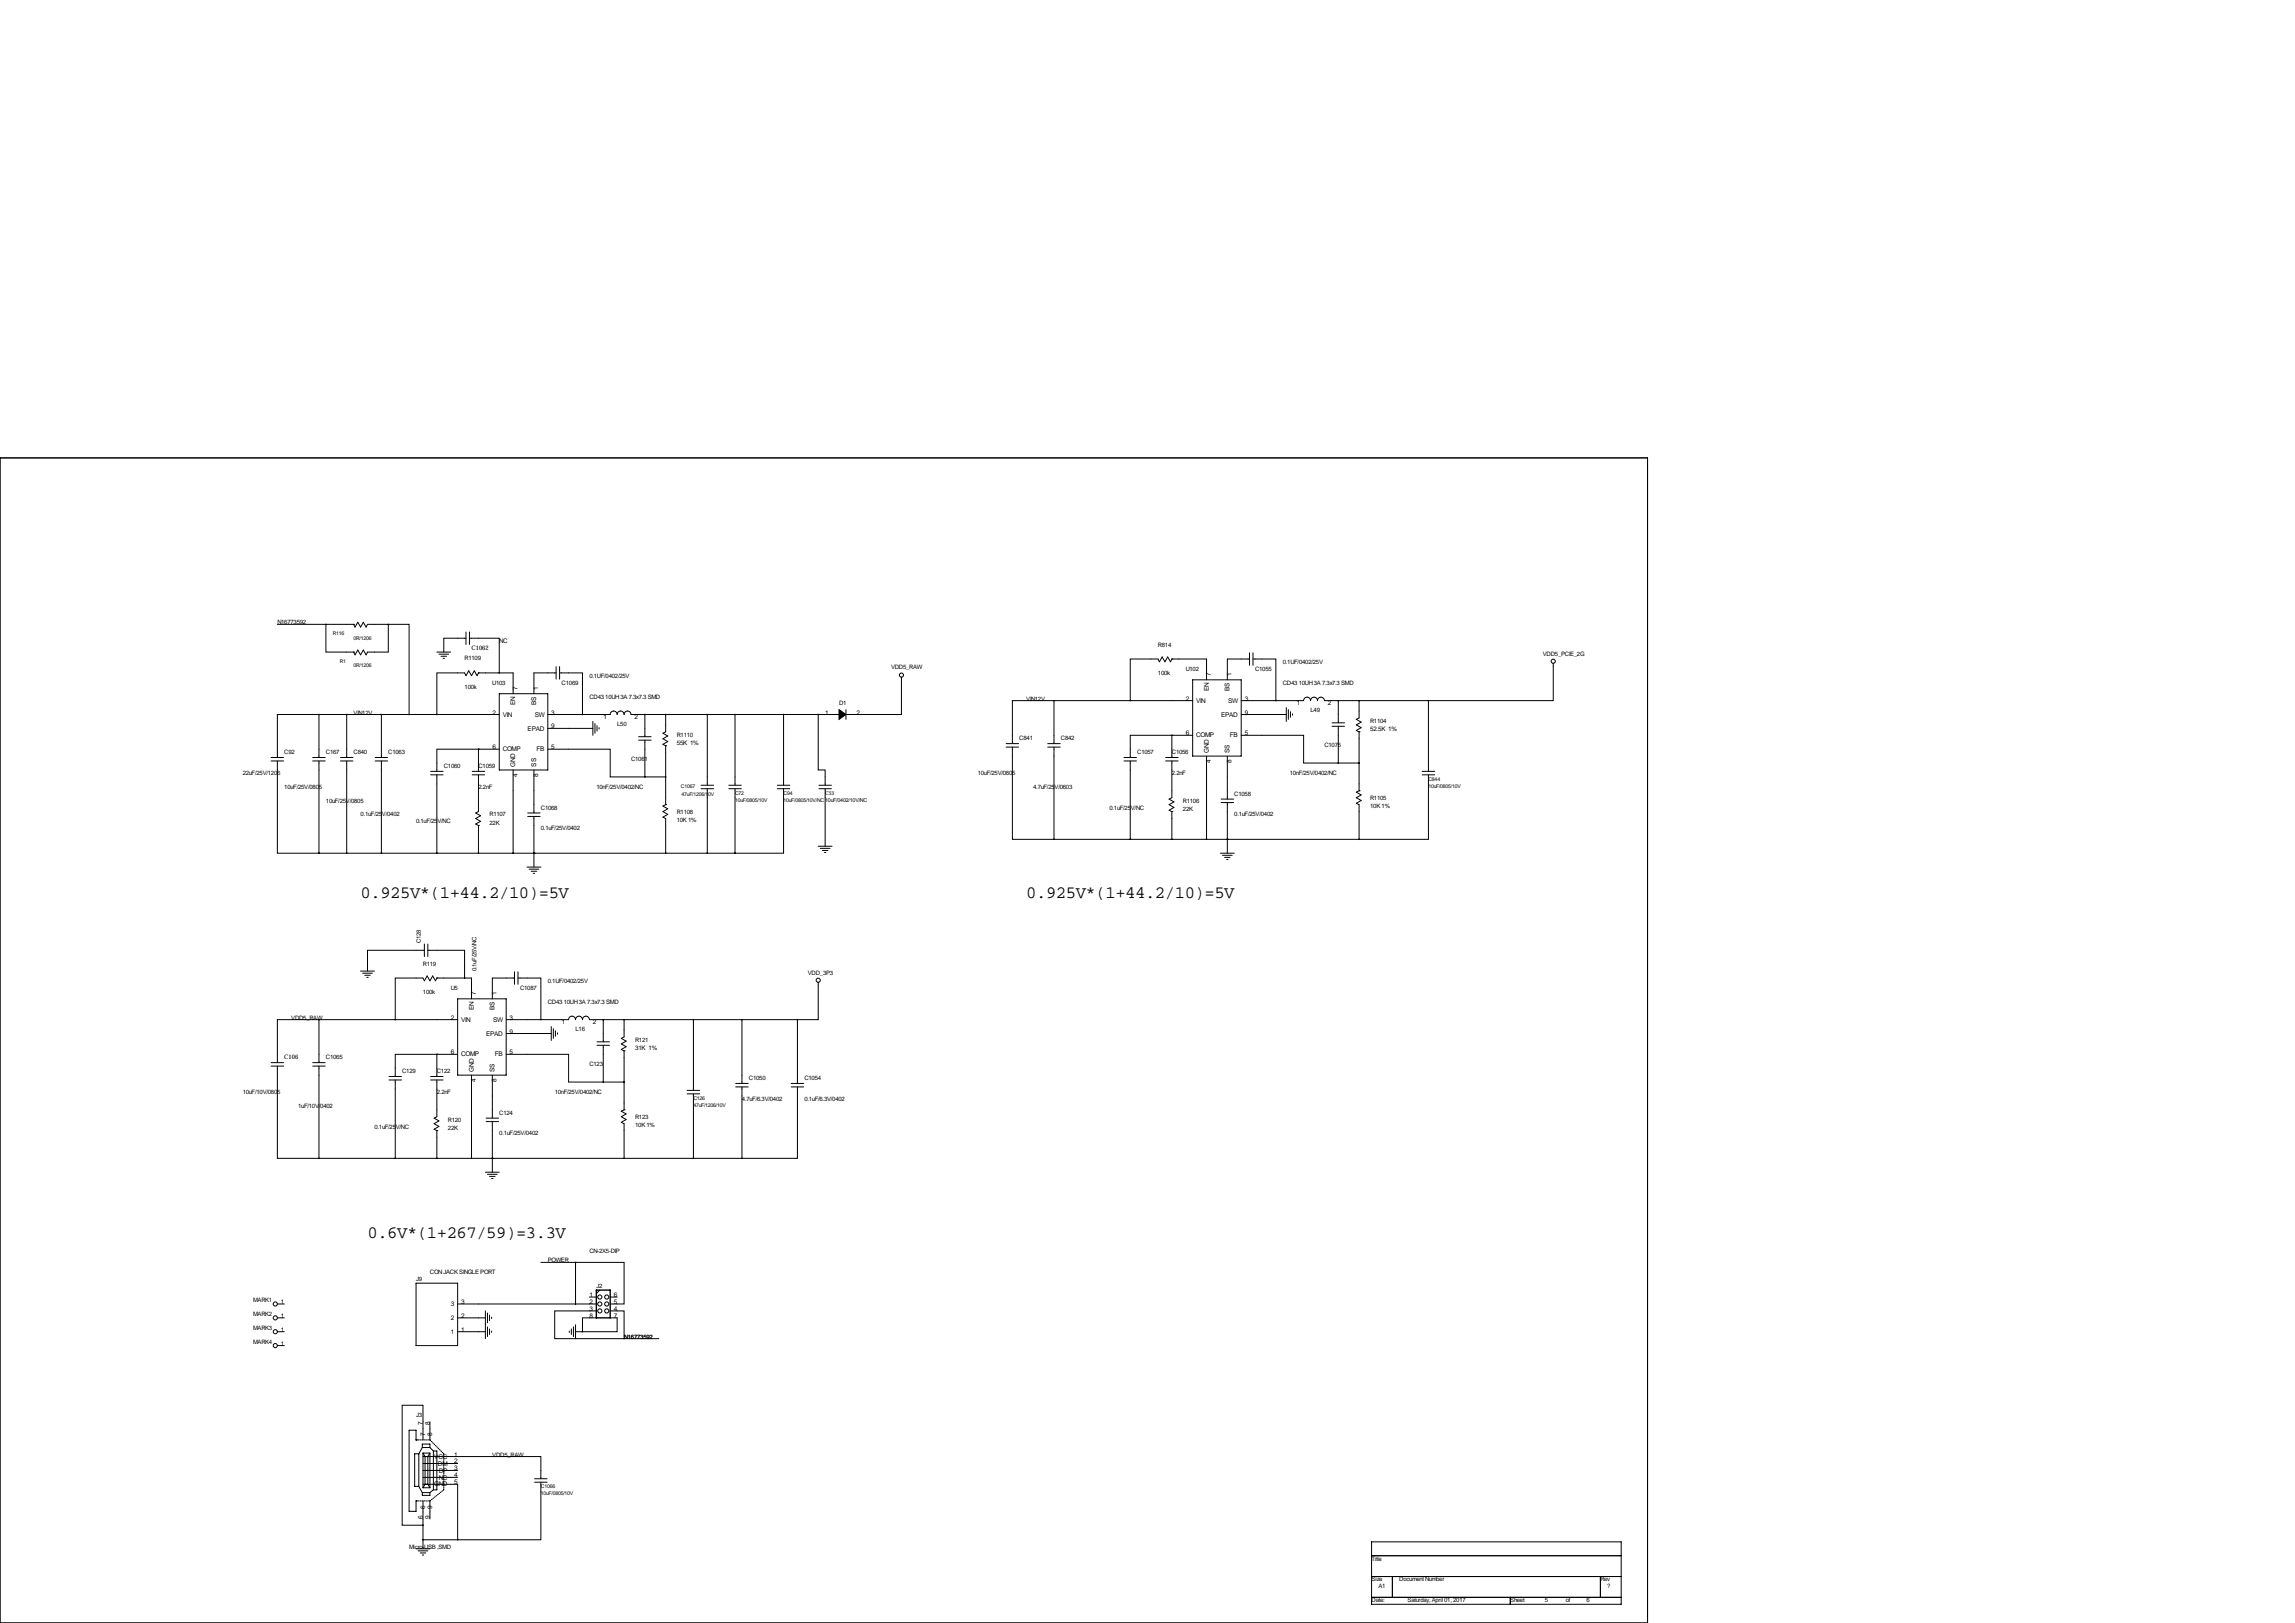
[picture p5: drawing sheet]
<svg xmlns="http://www.w3.org/2000/svg" width="841mm" height="594mm" viewBox="0 0 841 594" stroke-linecap="round" stroke-linejoin="round" font-family="sans-serif">
<defs><g id="words">
<g font-size="6.3">
<text x="132.1" y="329">0.925V*(1+44.2/10)=5V</text>
<text x="375.9" y="329">0.925V*(1+44.2/10)=5V</text>
<text x="134.6" y="453.5">0.6V*(1+267/59)=3.3V</text>
</g>
<g font-size="2.4">
<text x="443.5" y="247.7" transform="rotate(-90 443.5 247.7)">7</text>
<text x="451.2" y="247.7" transform="rotate(-90 451.2 247.7)">1</text>
<text x="189.5" y="252.8" transform="rotate(-90 189.5 252.8)">7</text>
<text x="197.2" y="252.8" transform="rotate(-90 197.2 252.8)">1</text>
<text x="434.4" y="256.6">2</text>
<text x="438.1" y="257.4">VIN</text>
<text x="442.8" y="253.2" transform="rotate(-90 442.8 253.2)">EN</text>
<text x="449.9" y="257.4">SW</text>
<text x="450.4" y="253.2" transform="rotate(-90 450.4 253.2)">BS</text>
<text x="455.9" y="256.6">3</text>
<text x="180.4" y="261.7">2</text>
<text x="184.1" y="262.5">VIN</text>
<text x="188.8" y="258.3" transform="rotate(-90 188.8 258.3)">EN</text>
<text x="195.9" y="262.5">SW</text>
<text x="196.4" y="258.3" transform="rotate(-90 196.4 258.3)">BS</text>
<text x="201.9" y="261.7">3</text>
<text x="221" y="263.3">1</text>
<text x="232.4" y="263.3">2</text>
<text x="302.3" y="261.7">1</text>
<text x="313.7" y="261.7">2</text>
<text x="447.3" y="262.5">EPAD</text>
<text x="455.9" y="261.7">9</text>
<text x="475" y="258.2">1</text>
<text x="486.4" y="258.2">2</text>
<text x="193.3" y="267.6">EPAD</text>
<text x="201.9" y="266.8">9</text>
<text x="434.4" y="269.3">6</text>
<text x="455.9" y="269.3">5</text>
<text x="180.4" y="274.4">6</text>
<text x="184.1" y="275.2">COMP</text>
<text x="196.5" y="275.2">FB</text>
<text x="201.9" y="274.4">5</text>
<text x="438.1" y="270.1">COMP</text>
<text x="442.8" y="275.7" transform="rotate(-90 442.8 275.7)">GND</text>
<text x="450.4" y="275.7" transform="rotate(-90 450.4 275.7)">SS</text>
<text x="450.5" y="270.1">FB</text>
<text x="188.8" y="280.7" transform="rotate(-90 188.8 280.7)">GND</text>
<text x="196.4" y="280.7" transform="rotate(-90 196.4 280.7)">SS</text>
<text x="443.5" y="279.4" transform="rotate(-90 443.5 279.4)">4</text>
<text x="451.2" y="279.4" transform="rotate(-90 451.2 279.4)">8</text>
<text x="189.5" y="284.5" transform="rotate(-90 189.5 284.5)">4</text>
<text x="197.2" y="284.5" transform="rotate(-90 197.2 284.5)">8</text>
<text x="174.3" y="364.6" transform="rotate(-90 174.3 364.6)">7</text>
<text x="181.9" y="364.6" transform="rotate(-90 181.9 364.6)">1</text>
<text x="173.5" y="370.1" transform="rotate(-90 173.5 370.1)">EN</text>
<text x="181.1" y="370.1" transform="rotate(-90 181.1 370.1)">BS</text>
<text x="165.1" y="373.5">2</text>
<text x="168.9" y="374.2">VIN</text>
<text x="180.6" y="374.2">SW</text>
<text x="186.7" y="373.5">3</text>
<text x="205.8" y="375">1</text>
<text x="217.2" y="375">2</text>
<text x="178" y="379.3">EPAD</text>
<text x="186.7" y="378.5">9</text>
<text x="165.1" y="386.2">6</text>
<text x="168.9" y="386.9">COMP</text>
<text x="181.3" y="386.9">FB</text>
<text x="186.7" y="386.2">5</text>
<text x="173.5" y="392.5" transform="rotate(-90 173.5 392.5)">GND</text>
<text x="181.1" y="392.5" transform="rotate(-90 181.1 392.5)">SS</text>
<text x="174.3" y="396.3" transform="rotate(-90 174.3 396.3)">4</text>
<text x="181.9" y="396.3" transform="rotate(-90 181.9 396.3)">8</text>
<text x="102.9" y="477.6">1</text>
<text x="165.1" y="478.4">3</text>
<text x="168.9" y="477.6">3</text>
<text x="215.9" y="475.1">1</text>
<text x="215.9" y="477.6">2</text>
<text x="224.8" y="475.1">6</text>
<text x="224.8" y="477.6">5</text>
<text x="102.9" y="482.7">1</text>
<text x="165.1" y="483.5">2</text>
<text x="168.9" y="482.7">2</text>
<text x="215.9" y="480.1">3</text>
<text x="215.9" y="482.7">8</text>
<text x="224.8" y="480.1">4</text>
<text x="224.8" y="482.7">7</text>
<text x="102.9" y="487.8">1</text>
<text x="165.1" y="488.5">1</text>
<text x="168.9" y="487.8">1</text>
<text x="102.9" y="492.8">1</text>
<text x="154.9" y="522" transform="rotate(-90 154.9 522)">7</text>
<text x="155.7" y="525.8" transform="rotate(-90 155.7 525.8)">7</text>
<text x="157.5" y="522" transform="rotate(-90 157.5 522)">8</text>
<text x="158.3" y="525.8" transform="rotate(-90 158.3 525.8)">8</text>
<text x="166.4" y="533.5">1</text>
<text x="159.1" y="534.3">VCC</text>
<text x="160.4" y="536.8">DM</text>
<text x="160.7" y="539.3">DP</text>
<text x="166.4" y="536">2</text>
<text x="166.4" y="538.6">3</text>
<text x="159.1" y="544.4">GND</text>
<text x="160.7" y="541.9">NC</text>
<text x="166.4" y="541.1">4</text>
<text x="166.4" y="543.6">5</text>
<text x="154.9" y="556.3" transform="rotate(-90 154.9 556.3)">6</text>
<text x="155.7" y="552.5" transform="rotate(-90 155.7 552.5)">6</text>
<text x="157.5" y="556.3" transform="rotate(-90 157.5 556.3)">9</text>
<text x="158.3" y="552.5" transform="rotate(-90 158.3 552.5)">9</text>
</g>
<g font-size="2.3">
<text x="172.7" y="238.1">C1062</text>
<text x="182.9" y="235.5">NC</text>
<text x="501.9" y="267.8">52.5K 1%</text>
<text x="247.9" y="272.9">55K 1%</text>
<text x="104.1" y="387.9">C106</text>
<text x="232.7" y="384.6">31K 1%</text>
</g>
<g font-size="2.2">
<text x="101.6" y="228.7">N16773592</text>
<text x="424.2" y="236.8">R814</text>
<text x="170.2" y="241.9">R1109</text>
<text x="326.4" y="245.2">VDD5_RAW</text>
<text x="434.3" y="245.7">U102</text>
<text x="459.7" y="245.7">C1055</text>
<text x="469.9" y="243.1">0.1UF/0402/25V</text>
<text x="565.1" y="240.1">VDD5_PCIE_2G</text>
<text x="180.3" y="250.8">U103</text>
<text x="205.7" y="250.8">C1069</text>
<text x="215.9" y="248.2">0.1UF/0402/25V</text>
<text x="424.2" y="247.2">100k</text>
<text x="469.9" y="250.8">CD43 10UH 3A 7.3x7.3 SMD</text>
<text x="170.2" y="252.3">100k</text>
<text x="215.9" y="255.8">CD43 10UH 3A 7.3x7.3 SMD</text>
<text x="375.9" y="256.6">VIN12V</text>
<text x="129.5" y="261.7">VIN12V</text>
<text x="307.3" y="258.4">D1</text>
<text x="480.1" y="260.9">L49</text>
<text x="226.1" y="266">L50</text>
<text x="247.9" y="269.8">R1110</text>
<text x="501.9" y="264.7">R1104</text>
<text x="373.4" y="271.1">C841</text>
<text x="388.6" y="271.1">C842</text>
<text x="485.1" y="273.6">C1075</text>
<text x="104.1" y="276.2">C92</text>
<text x="119.4" y="276.2">C167</text>
<text x="129.5" y="276.2">C840</text>
<text x="142.2" y="276.2">C1063</text>
<text x="162.6" y="281.2">C1060</text>
<text x="175.3" y="281.2">C1059</text>
<text x="231.1" y="278.7">C1061</text>
<text x="416.6" y="276.2">C1057</text>
<text x="429.3" y="276.2">C1056</text>
<text x="88.9" y="283.8">22uF/25V/1206</text>
<text x="358.1" y="283.8">10uF/25V/0805</text>
<text x="429.3" y="283.8">2.2nF</text>
<text x="472.4" y="283.8">10nF/25V/0402/NC</text>
<text x="104.1" y="288.9">10uF/25V/0805</text>
<text x="119.4" y="293.9">10uF/25V/0805</text>
<text x="175.3" y="288.9">2.2nF</text>
<text x="218.4" y="288.9">10nF/25V/0402/NC</text>
<text x="378.5" y="288.9">4.7uF/25V/0603</text>
<text x="433.3" y="293.9">R1106</text>
<text x="452.1" y="291.4">C1058</text>
<text x="501.9" y="292.9">R1105</text>
<text x="132.1" y="299">0.1uF/25V/0402</text>
<text x="179.3" y="299">R1107</text>
<text x="198.1" y="296.5">C1068</text>
<text x="247.9" y="298">R1108</text>
<text x="406.4" y="296.5">0.1uF/25V/NC</text>
<text x="433.3" y="297">22K</text>
<text x="452.1" y="299">0.1uF/25V/0402</text>
<text x="501.9" y="295.9">10K 1%</text>
<text x="152.4" y="301.6">0.1uF/25V/NC</text>
<text x="179.3" y="302.1">22K</text>
<text x="198.1" y="304.1">0.1uF/25V/0402</text>
<text x="247.9" y="301">10K 1%</text>
<text x="154.2" y="345.5" transform="rotate(-90 154.2 345.5)">C128</text>
<text x="154.9" y="353.6">R119</text>
<text x="174.5" y="355.7" transform="rotate(-90 174.5 355.7)">0.1uF/25V/NC</text>
<text x="200.7" y="360">0.1UF/0402/25V</text>
<text x="295.9" y="356.9">VDD_3P3</text>
<text x="154.9" y="364.1">100k</text>
<text x="165.1" y="362.5">U5</text>
<text x="190.5" y="362.5">C1087</text>
<text x="200.7" y="367.6">CD43 10UH 3A 7.3x7.3 SMD</text>
<text x="106.7" y="373.5">VDD5_RAW</text>
<text x="210.8" y="377.8">L16</text>
<text x="232.7" y="381.6">R121</text>
<text x="119.4" y="387.9">C1065</text>
<text x="147.3" y="393">C129</text>
<text x="160" y="393">C122</text>
<text x="215.9" y="390.5">C123</text>
<text x="274.3" y="395.5">C1050</text>
<text x="294.6" y="395.5">C1054</text>
<text x="88.9" y="400.6">10uF/10V/0805</text>
<text x="160" y="400.6">2.2nF</text>
<text x="203.2" y="400.6">10nF/25V/0402/NC</text>
<text x="109.2" y="405.7">1uF/10V/0402</text>
<text x="271.8" y="403.2">4.7uF/6.3V/0402</text>
<text x="294.6" y="403.2">0.1uF/6.3V/0402</text>
<text x="137.2" y="413.3">0.1uF/25V/NC</text>
<text x="164.1" y="410.8">R120</text>
<text x="164.1" y="413.8">22K</text>
<text x="182.9" y="408.2">C124</text>
<text x="232.7" y="409.7">R123</text>
<text x="232.7" y="412.8">10K 1%</text>
<text x="182.9" y="415.9">0.1uF/25V/0402</text>
<text x="215.9" y="459">CN-2X5-DIP</text>
<text x="157.5" y="466.7">CON JACK SINGLE PORT</text>
<text x="200.7" y="462.4">POWER</text>
<text x="152.4" y="469.2">J9</text>
<text x="218.4" y="471.7">J2</text>
<text x="92.7" y="476.8">MARK1</text>
<text x="92.7" y="481.9">MARK2</text>
<text x="92.7" y="487">MARK3</text>
<text x="228.6" y="490.3">N16773592</text>
<text x="92.7" y="492.1">MARK4</text>
<text x="152.4" y="518.9">J3</text>
<text x="180.3" y="533.5">VDD5_RAW</text>
<text x="149.9" y="567.2">Micro-USB ,SMD</text>
<text x="502.4" y="571.6">Title</text>
<text x="502.4" y="579.2">Size</text>
<text x="505" y="581.7">A1</text>
<text x="512.6" y="579.2">Document Number</text>
<text x="586.2" y="579.2">Rev</text>
<text x="588.8" y="581.7">?</text>
<text x="502.4" y="586.8">Date:</text>
<text x="515.6" y="586.8">Saturday, April 01, 2017</text>
<text x="553.2" y="586.8">Sheet</text>
<text x="565.9" y="586.8">5</text>
<text x="573.5" y="586.8">of</text>
<text x="581.2" y="586.8">6</text>
</g>
<g font-size="2">
<text x="302.3" y="291.2">C53</text>
<text x="302.3" y="293.7">10uF/0402/10V/NC</text>
</g>
<g font-size="1.9">
<text x="121.9" y="232.7">R116</text>
<text x="129.5" y="234.3">0R/1206</text>
<text x="124.5" y="242.9">R1</text>
<text x="129.5" y="244.4">0R/1206</text>
<text x="523.2" y="286.1">C844</text>
<text x="249.4" y="288.6">C1067</text>
<text x="249.7" y="291.7">47uF/1206/10V</text>
<text x="269.2" y="291.2">C72</text>
<text x="269.2" y="293.7">10uF/0805/10V</text>
<text x="287" y="291.2">C94</text>
<text x="287" y="293.7">10uF/0805/10V/NC</text>
<text x="523.2" y="288.6">10uF/0805/10V</text>
<text x="254" y="402.9">C126</text>
<text x="254" y="405.5">47uF/1206/10V</text>
<text x="198.1" y="545.2">C1066</text>
<text x="198.1" y="547.7">10uF/0805/10V</text>
</g>
</g></defs>
<g fill="none" stroke="#000" stroke-width=".37">
<path d="M0 167.7h603.5v426.7h-603.5zM101.6 228.7h27.9M119.4 228.7v10.1h10.1M129.5 228.7h.1M129.5 238.8h.1M129.5 228.7l.5 1 1.1-1.8 1 1.8 1-1.8 1 1.8 .5-1h7.6M142.2 228.7h7.7v33M142.2 228.7v10.1h-7.6l-.5 1-1-1.7-1 1.7-1-1.7-1.1 1.7-.5-1M160 238.8h5.1M160.8 239.6h3.5M170.7 233.8h-8.1v5M170.7 231.5v4.5"/>
<path d="M172 233.8h10.9v12.7M172 231.5v4.5M457.7 239.1v4.6M459 239.1v4.6M161.5 240.4h2.1M162.3 241.1h.5M175.3 246.5h.1M175.3 246.5l-.5 1-1.1-1.8-1 1.8-1-1.8-1 1.8-.5-1h-10.2v15.2M175.3 246.5h12.7v7.6M182.9 254.1h17.8v27.9h-17.8zM203.7 246.5h-8.1v7.6M203.7 244.2v4.5"/>
<path d="M205 246.5h8.4v15.2M205 244.2v4.5M309.9 259.9v3.6M330.2 248v13.7h-20.3M386.1 256.6h-15.3v15.8M386.1 256.6v15.8M386.1 256.6h50.8M429.3 241.4h.1M429.3 241.4l-.5 1-1.1-1.8-1 1.8-1-1.8-1 1.8-.5-1h-10.2v15.2M429.3 241.4h12.7v7.6M436.9 249h17.8v27.9h-17.8zM454.7 256.6h22.8a1.27 1.27 0 0 1 1.3-1.3 1.27 1.27 0 0 1 1.3 1.3 1.27 1.27 0 0 1 1.2-1.3 1.27 1.27 0 0 1 1.3 1.3 1.27 1.27 0 0 1 1.3-1.3 1.27 1.27 0 0 1 1.2 1.3h38.1"/>
<path d="M457.7 241.4h-8.1v7.6M459 241.4h8.4v15.2M471.2 259.2v5M471.9 259.9v3.6M490.2 256.6v8.1M497.8 256.6v6.4l-1 .5 1.8 1-1.8 1 1.8 1-1.8 1 1 .5M523.2 256.6v25.9M569 242.9v13.7h-45.8M99.3 278.7h4.6M99.3 277.4h4.6M101.6 278.7v33.8h15.2M114.6 278.7h4.5"/>
<path d="M114.6 277.4h4.5M116.8 261.7h-15.2v15.7M116.8 261.7h66.1M116.8 261.7v15.7M116.8 278.7v33.8M124.7 278.7h4.6M124.7 277.4h4.6M127 261.7v15.7M127 278.7v33.8M137.4 278.7h4.6M137.4 277.4h4.6M139.7 261.7v15.7"/>
<path d="M139.7 278.7v33.8M175.3 274.4h-15.3v8.1M175.3 274.4h.1M175.3 274.4v8.1M175.3 274.4h7.6M200.7 261.7h22.8a1.27 1.27 0 0 1 1.3-1.3 1.27 1.27 0 0 1 1.3 1.3 1.27 1.27 0 0 1 1.2-1.3 1.27 1.27 0 0 1 1.3 1.3 1.27 1.27 0 0 1 1.3-1.3 1.27 1.27 0 0 1 1.2 1.3h76.2M200.7 274.4h22.8v10.2h12.7M200.7 266.8h16.5M217.2 264.2v5.1M217.9 265v3.5M218.7 265.8v2M219.5 266.5v.5"/>
<path d="M233.9 271.1h4.6M233.9 269.8h4.6M236.2 261.7v8.1M236.2 271.1v13.5M243.8 273.1h.1M243.8 261.7v6.3l-1 .5 1.8 1.1-1.8 1 1.8 1-1.8 1 1 .5M243.8 273.1v21.6M259.1 261.7v25.9M269.2 261.7v25.9M287 261.7v25.9M299.7 261.7v20.3h2.6v5.6M368.6 273.6h4.5"/>
<path d="M368.6 272.4h4.5M370.8 273.6v33.8h15.3M383.8 273.6h4.6M383.8 272.4h4.6M386.1 273.6v33.8M411.7 278.7h4.6M411.7 277.4h4.6M414 278.7v28.7M427 278.7h4.5M427 277.4h4.5M429.3 269.3h-15.3v8.1M429.3 269.3h.1"/>
<path d="M429.3 278.7v13.5l-1.1 .5 1.8 1-1.8 1 1.8 1-1.8 1 1.1 .6M429.3 269.3h7.6M429.3 269.3v8.1M442 276.9v30.5M449.6 276.9v15.8M454.7 269.3h22.8v10.2h12.7M454.7 261.7h16.5M472.7 260.7v2M473.5 261.4v.5M487.9 266h4.6M487.9 264.7h4.6M490.2 266v13.5"/>
<path d="M490.2 279.5h7.6M497.8 268h.1M497.8 268v21.6M157.7 283.8h4.6M157.7 282.5h4.6M160 283.8v28.7M173 283.8h4.5M173 282.5h4.5M175.3 283.8v13.5l-1.1 .5 1.8 1-1.8 1 1.8 1-1.8 1 1.1 .5M188 282v30.5M193.3 299h4.6M193.3 297.8h4.6"/>
<path d="M195.6 282v15.8M195.6 299v18.6M236.2 284.6h7.6M243.8 294.7h.1M243.8 294.7l-1 .5 1.8 1-1.8 1.1 1.8 1-1.8 1 1 .5v12.7M256.8 288.9h4.6M256.8 287.6h4.6M259.1 288.9v23.6M267 288.9h4.5M267 287.6h4.5M269.2 288.9v23.6M284.7 288.9h4.6"/>
<path d="M284.7 287.6h4.6M287 288.9v23.6h-17.8M300 288.9h4.5M300 287.6h4.5M302.3 288.9v21.1M429.3 297.3h.1M429.3 297.3v10.1M447.3 293.9h4.6M447.3 292.7h4.6M449.6 293.9v18.6M497.8 289.6h.1M497.8 289.6l-1 .5 1.8 1.1-1.8 1 1.8 1-1.8 1 1 .5v12.7"/>
<path d="M521 283.8h4.5M521 282.5h4.5M523.2 283.8v23.6h-25.4M116.8 312.5h152.4M175.3 302.3h.1M175.3 302.3v10.2M193 317.6h5.1M193.8 318.3h3.6M194.6 319.1h2M195.3 319.9h.5M195.6 312.5h.1M299.7 310h5.1"/>
<path d="M300.5 310.7h3.5M301.2 311.5h2.1M302 312.2h.5M386.1 307.4h111.7M447 312.5h5.1M447.8 313.3h3.6M448.6 314h2M449.3 314.8h.5M449.6 307.4h.1M132.1 355.7h5.1M132.8 356.4h3.6M133.6 357.2h2"/>
<path d="M134.4 358h.5M155.4 348.1h-20.8v7.6M155.4 345.8v4.5M156.7 348.1h13.5v10.1M156.7 345.8v4.5M160 358.2h.1M160 358.2l-.5 1-1-1.8-1 1.8-1-1.8-1.1 1.8-.5-1h-10.1v15.3M160 358.2h12.7v7.6M188.5 358.2h-8.2v7.6M188.5 355.9v4.6M189.7 358.2h8.4v15.3M189.7 355.9v4.6"/>
<path d="M299.7 359.7v13.8h-7.6M116.8 373.5h-15.2v15.7M116.8 373.5h50.8M116.8 373.5v15.7M167.6 365.8h17.8v28h-17.8zM185.4 373.5h22.9a1.27 1.27 0 0 1 1.3-1.3 1.27 1.27 0 0 1 1.2 1.3 1.27 1.27 0 0 1 1.3-1.3 1.27 1.27 0 0 1 1.3 1.3 1.27 1.27 0 0 1 1.2-1.3 1.27 1.27 0 0 1 1.3 1.3h76.2M185.4 378.5h16.5M201.9 376v5.1M202.7 376.8v3.5M203.5 377.5v2M204.2 378.3v.5M221 373.5v8.1"/>
<path d="M228.6 373.5v6.3l-1 .5 1.8 1-1.8 1 1.8 1.1-1.8 1 1 .5M254 373.5v25.9M271.8 373.5v23.3M292.1 373.5v23.3M99.3 390.5h4.6M99.3 389.2h4.6M101.6 390.5v33.8h15.2M114.6 390.5h4.5M114.6 389.2h4.5M116.8 390.5v33.8M142.5 395.5h4.6M142.5 394.3h4.6"/>
<path d="M144.8 395.5v28.8M157.7 395.5h4.6M157.7 394.3h4.6M160 386.2h-15.2v8.1M160 386.2h.1M160 386.2v8.1M160 395.5v13.5l-1 .5 1.8 1-1.8 1.1 1.8 1-1.8 1 1 .5M160 386.2h7.6M172.7 393.8v30.5M180.3 393.8v15.7M185.4 386.2h22.9v10.1h12.7M218.7 382.8h4.6"/>
<path d="M218.7 381.6h4.6M221 382.8v13.5M221 396.3h7.6M228.6 384.9h.1M228.6 384.9v21.6M251.7 399.4h4.6M269.5 398.1h4.6M269.5 396.8h4.6M271.8 398.1v26.2M289.8 398.1h4.6M289.8 396.8h4.6M292.1 398.1v26.2h-20.3"/>
<path d="M160 414.1h.1M160 414.1v10.2M178.1 410.8h4.5M178.1 409.5h4.5M180.3 410.8v18.5M228.6 406.5h.1M228.6 406.5l-1 .5 1.8 1-1.8 1 1.8 1-1.8 1 1 .6v12.7M251.7 400.6h4.6M254 400.6v23.7M116.8 424.3h155M177.8 429.3h5.1M178.6 430.1h3.5"/>
<path d="M179.3 430.9h2.1M180.1 431.6h.5M180.3 424.3h.1M101.6 477.6h2.5M152.4 470h15.2v22.8h-15.2zM167.6 477.6h50.8M198.1 462.4h12.7M210.8 462.4h17.8v15.2h-5.1M210.8 462.4v15.2M215.9 475.1h2.5M219.7 472.5l-1.3 1.3M223.5 475.1h2.6"/>
<path d="M101.6 492.8h2.5M101.6 482.7h2.5M101.6 487.8h2.5M167.6 482.7h10.2M167.6 487.8h10.2M177.8 480.1v10.2M178.6 480.9v3.5M178.6 486v3.5M179.3 481.7v2M179.3 486.7v2.1M180.1 482.4v.5M180.1 487.5v.5"/>
<path d="M208.5 487.5v.5M209.3 486.7v2.1M210.1 486v3.5M210.8 487.8h2.6M210.8 485.2v5.1M218.4 480.1h-15.2v10.2h25.4M218.4 482.7h-5v5.1M223.5 480.1h5.1v10.2M223.5 482.7h2.6v5.1h-12.7M228.6 490.3h12.7M152.4 527.4h.1M152.4 527.4v-3.6h-2.5v29.7h2.5v-3.8"/>
<path d="M153.4 532.5h-1.5v11.9h1.5M153.4 532.5v11.9M154.7 530.2v-1.3h2.8v1.3M154.7 530.2h2.8M154.7 530.2l-1.3 2.3M154.9 533.5h43.2v8.1M154.9 527.4v-12.7h-7.6v43.9h7.6M154.9 532.2h2.6M154.9 532.2v12.7M154.9 532.2l.8 1.3v10.1l-.8 1.3M154.9 536h12.7M154.9 538.6h12.7"/>
<path d="M157.5 520.8v6.6M157.5 532.2v12.7M157.5 532.2l-.8 1.3v10.1l.8 1.3M157.5 530.2l1.2 1.2M158.7 531.4h1.3v14.3h-1.3M158.7 531.4v14.3M153.4 544.4l1.3 2.3M154.7 546.7v1h2.8v-1M154.7 546.7h2.8M154.9 549.7v17.6M154.9 544.9h2.6M154.9 543.6h12.7v20.4"/>
<path d="M154.9 541.1h12.7M157.5 549.7v6.6M158.7 545.7l-1.2 1M195.8 542.9h4.6M195.8 541.6h4.6M198.1 542.9v21.1h-30.5M152.4 567.3h5.1M153.2 568h3.5M153.9 568.8h2.1M154.7 569.5h.5M154.9 564h12.7M502.4 564.7h91.5v22.9h-91.5z"/>
<path d="M502.4 569.8h91.5M502.4 577.4h91.5M510 577.4v7.6M586.2 577.4v7.6M0 594.4h.1M502.4 585h91.5M553.2 585v2.6"/>
<circle cx="330.2" cy="247.3" r=".76"/>
<circle cx="569" cy="242.2" r=".76"/>
<circle cx="299.7" cy="359" r=".76"/>
<circle cx="100.8" cy="477.6" r=".76"/>
<circle cx="219.7" cy="475.1" r=".76"/>
<circle cx="219.7" cy="477.6" r=".76"/>
<circle cx="222.3" cy="475.1" r=".76"/>
<circle cx="222.3" cy="477.6" r=".76"/>
<circle cx="100.8" cy="487.8" r=".76"/>
<circle cx="100.8" cy="492.8" r=".76"/>
<circle cx="100.8" cy="482.7" r=".76"/>
<circle cx="219.7" cy="480.1" r=".76"/>
<circle cx="222.3" cy="480.1" r=".76"/>
</g>
<path d="M307.3 259.9l2.6 1.8-2.6 1.8z" fill="#000" stroke="#000" stroke-width=".37"/>
<path d="M152.4 527.4h.1M152.4 527.4h5.1M157.5 527.4l5.1 5.1M162.6 532.5v11.6M152.4 549.7h.1M152.4 549.7h5.1M157.5 549.7l5.1-4M162.6 545.7v-1.6" fill="none" stroke="#000" stroke-width=".37" stroke-dasharray=".4 .4"/>
<path d="M218.4 472.5h5.1v10.2h-5.1z" fill="none" stroke="#000" stroke-width=".51"/>
<path d="M429.2 269.3a.05 .05 0 0 0 .1 0 .05 .05 0 0 0-.1 0zM175.2 274.4a.05 .05 0 0 0 .1 0 .05 .05 0 0 0-.1 0zM213.3 261.7a.05 .05 0 0 0 .1 0 .05 .05 0 0 0-.1 0zM269.2 261.7a.05 .05 0 0 0 .1 0 .05 .05 0 0 0-.1 0zM243.8 261.7a.05 .05 0 0 0 .1 0 .05 .05 0 0 0-.1 0zM243.8 284.6a.05 .05 0 0 0 .1 0 .05 .05 0 0 0-.1 0zM116.8 261.7a.05 .05 0 0 0 .1 0 .05 .05 0 0 0-.1 0zM142.2 228.7a.05 .05 0 0 0 .1 0 .05 .05 0 0 0-.1 0zM149.8 261.7a.05 .05 0 0 0 .1 0 .05 .05 0 0 0-.1 0zM467.3 256.6a.05 .05 0 0 0 .1 0 .05 .05 0 0 0-.1 0zM523.2 256.6a.05 .05 0 0 0 .1 0 .05 .05 0 0 0-.1 0zM497.8 256.6a.05 .05 0 0 0 .1 0 .05 .05 0 0 0-.1 0zM497.8 279.5a.05 .05 0 0 0 .1 0 .05 .05 0 0 0-.1 0zM116.8 373.5a.05 .05 0 0 0 .1 0 .05 .05 0 0 0-.1 0zM187.9 312.5a.05 .05 0 0 0 .1 0 .05 .05 0 0 0-.1 0zM269.2 312.5a.05 .05 0 0 0 .1 0 .05 .05 0 0 0-.1 0zM213.3 487.8a.05 .05 0 0 0 .1 0 .05 .05 0 0 0-.1 0zM116.8 312.5a.05 .05 0 0 0 .1 0 .05 .05 0 0 0-.1 0zM441.9 307.4a.05 .05 0 0 0 .1 0 .05 .05 0 0 0-.1 0zM116.8 424.3a.05 .05 0 0 0 .1 0 .05 .05 0 0 0-.1 0zM154.9 564a.05 .05 0 0 0 .1 0 .05 .05 0 0 0-.1 0zM167.6 564a.05 .05 0 0 0 .1 0 .05 .05 0 0 0-.1 0zM175.2 312.5a.05 .05 0 0 0 .1 0 .05 .05 0 0 0-.1 0zM243.8 312.5a.05 .05 0 0 0 .1 0 .05 .05 0 0 0-.1 0zM429.2 307.4a.05 .05 0 0 0 .1 0 .05 .05 0 0 0-.1 0zM497.8 307.4a.05 .05 0 0 0 .1 0 .05 .05 0 0 0-.1 0zM180.3 424.3a.05 .05 0 0 0 .1 0 .05 .05 0 0 0-.1 0zM180.3 424.3a.05 .05 0 0 0 .1 0 .05 .05 0 0 0-.1 0zM154.9 558.6a.05 .05 0 0 0 .1 0 .05 .05 0 0 0-.1 0z" fill="#000" stroke="#000" stroke-width=".51"/>
<use href="#words"/>
</svg>
